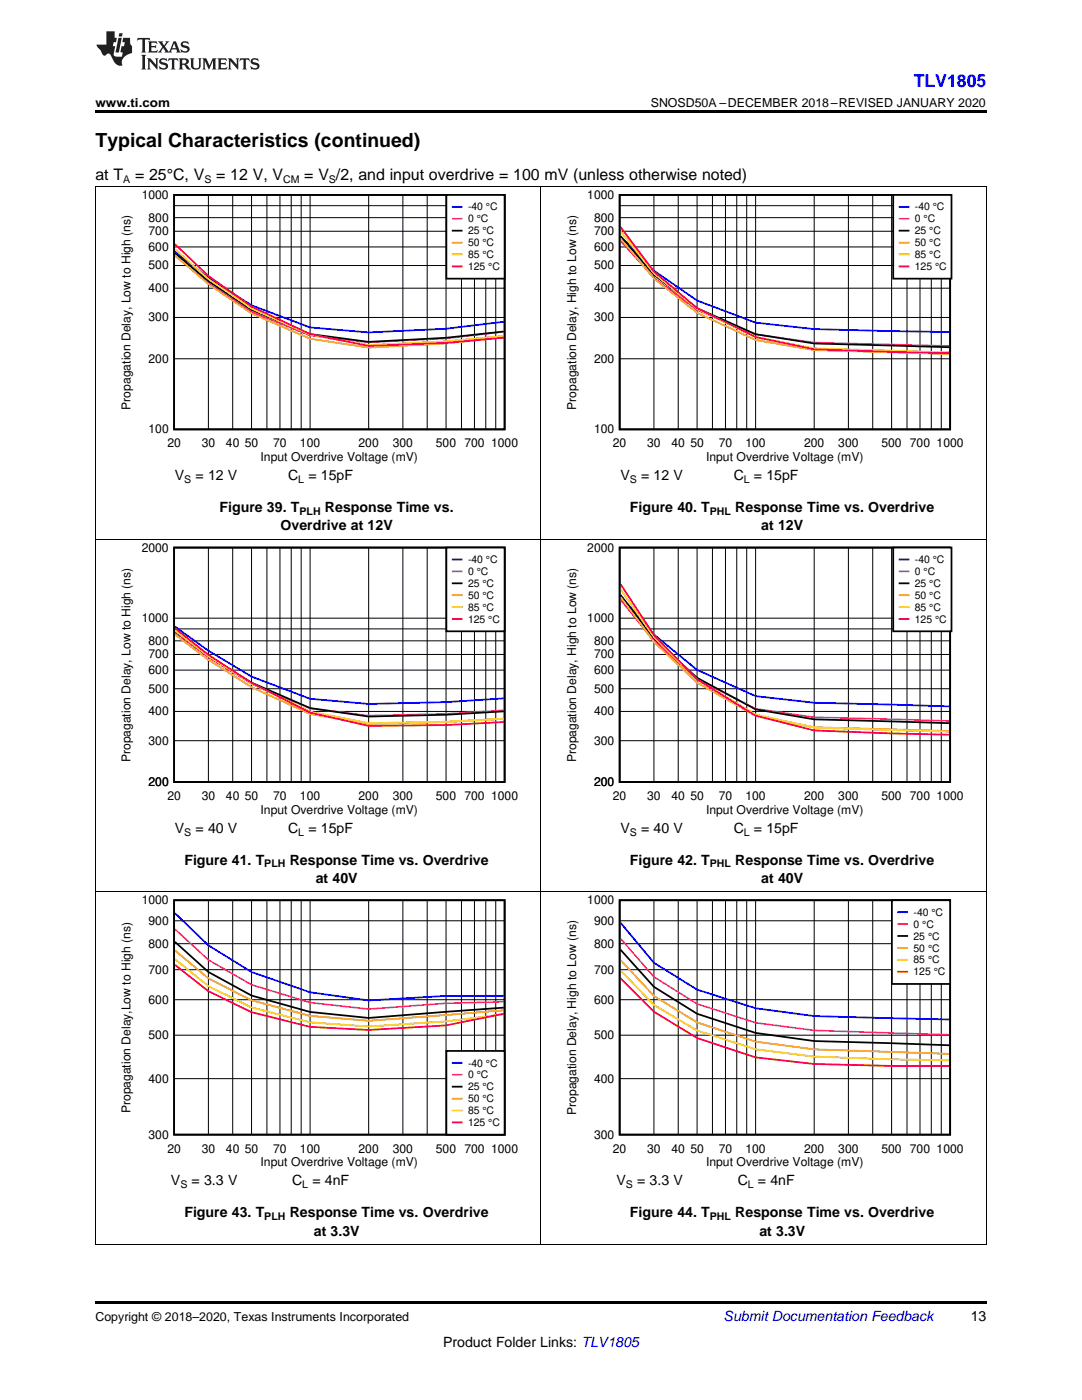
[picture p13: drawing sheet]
<svg xmlns="http://www.w3.org/2000/svg" width="216mm" height="279mm" viewBox="0 0 216 279" stroke-linecap="round" stroke-linejoin="round" font-family="sans-serif">
<defs><g id="words">
<text font-size="3.9" x="19" y="29.3">Typical Characteristics (continued)</text>
<text font-size="3.5" fill="#00f" x="182.3" y="17.3">TLV1805</text>
<g font-size="3.2">
<text x="19" y="36">at T</text>
<text x="27" y="36">= 25°C, V</text>
<text x="43.1" y="36">= 12 V, V</text>
<text x="60.7" y="36">= V /2, and input overdrive = 100 mV (unless otherwise noted)</text>
</g>
<g font-size="2.8">
<text x="34.9" y="95.8">V</text>
<text x="39" y="95.8">= 12 V</text>
<text x="57.5" y="95.8">C</text>
<text x="61.5" y="95.8">= 15pF</text>
<text x="123.8" y="95.8">V</text>
<text x="127.9" y="95.8">= 12 V</text>
<text x="146.4" y="95.8">C</text>
<text x="150.4" y="95.8">= 15pF</text>
<text x="43.8" y="102.2">Figure 39. T</text>
<text x="56" y="105.9">Overdrive at 12V</text>
<text x="64.8" y="102.2">Response Time vs.</text>
<text x="125.7" y="102.2">Figure 40. T</text>
<text x="146.7" y="102.2">Response Time vs. Overdrive</text>
<text x="151.9" y="105.9">at 12V</text>
<text x="34.9" y="166.2">V</text>
<text x="39" y="166.2">= 40 V</text>
<text x="57.5" y="166.2">C</text>
<text x="61.5" y="166.2">= 15pF</text>
<text x="123.8" y="166.2">V</text>
<text x="127.9" y="166.2">= 40 V</text>
<text x="146.4" y="166.2">C</text>
<text x="150.4" y="166.2">= 15pF</text>
<text x="36.8" y="172.5">Figure 41. T</text>
<text x="57.8" y="172.5">Response Time vs. Overdrive</text>
<text x="125.7" y="172.5">Figure 42. T</text>
<text x="146.7" y="172.5">Response Time vs. Overdrive</text>
<text x="63" y="176.2">at 40V</text>
<text x="151.9" y="176.2">at 40V</text>
<text x="34.1" y="236.6">V</text>
<text x="38.2" y="236.6">= 3.3 V</text>
<text x="58.3" y="236.6">C</text>
<text x="62.3" y="236.6">= 4nF</text>
<text x="123" y="236.6">V</text>
<text x="127.1" y="236.6">= 3.3 V</text>
<text x="147.2" y="236.6">C</text>
<text x="151.2" y="236.6">= 4nF</text>
<text x="36.8" y="242.9">Figure 43. T</text>
<text x="57.8" y="242.9">Response Time vs. Overdrive</text>
<text x="125.7" y="242.9">Figure 44. T</text>
<text x="146.7" y="242.9">Response Time vs. Overdrive</text>
<text x="62.6" y="246.6">at 3.3V</text>
<text x="151.5" y="246.6">at 3.3V</text>
<text x="193.7" y="263.6">13</text>
<text x="88.4" y="268.9">Product Folder Links: TLV1805</text>
</g>
<text font-size="2.8" fill="#0000c8" x="144.4" y="263.6">Submit Documentation Feedback</text>
<g font-size="2.5">
<text x="19" y="21.4">www.ti.com</text>
<text x="129.9" y="21.4">SNOSD50A –DECEMBER 2018–REVISED JANUARY 2020</text>
<text x="19" y="263.6">Copyright © 2018–2020, Texas Instruments Incorporated</text>
</g>
<g font-size="2.4">
<text x="28.3" y="39.7">1000</text>
<text x="117.2" y="39.7">1000</text>
<text x="29.6" y="46.9">700</text>
<text x="29.6" y="44.2">800</text>
<text x="118.5" y="46.9">700</text>
<text x="118.5" y="44.2">800</text>
<text x="29.6" y="53.8">500</text>
<text x="29.6" y="50.1">600</text>
<text x="118.5" y="53.8">500</text>
<text x="118.5" y="50.1">600</text>
<text x="29.6" y="58.3">400</text>
<text x="118.5" y="58.3">400</text>
<text x="29.6" y="64.2">300</text>
<text x="118.5" y="64.2">300</text>
<text x="29.6" y="72.4">200</text>
<text x="118.5" y="72.4">200</text>
<text x="26.1" y="81.8" transform="rotate(-90 26.1 81.8)">Propagation Delay, Low to High (ns)</text>
<text x="115" y="81.8" transform="rotate(-90 115 81.8)">Propagation Delay, High to Low (ns)</text>
<text x="29.6" y="86.5">100</text>
<text x="33.4" y="89.3">20</text>
<text x="40.2" y="89.3">30</text>
<text x="45.1" y="89.3">40</text>
<text x="48.9" y="89.3">50</text>
<text x="54.5" y="89.3">70</text>
<text x="59.9" y="89.3">100</text>
<text x="71.5" y="89.3">200</text>
<text x="78.4" y="89.3">300</text>
<text x="87" y="89.3">500</text>
<text x="92.7" y="89.3">700</text>
<text x="98" y="89.3">1000</text>
<text x="118.5" y="86.5">100</text>
<text x="122.3" y="89.3">20</text>
<text x="129.1" y="89.3">30</text>
<text x="134" y="89.3">40</text>
<text x="137.8" y="89.3">50</text>
<text x="143.4" y="89.3">70</text>
<text x="148.8" y="89.3">100</text>
<text x="160.4" y="89.3">200</text>
<text x="167.3" y="89.3">300</text>
<text x="175.9" y="89.3">500</text>
<text x="181.6" y="89.3">700</text>
<text x="186.9" y="89.3">1000</text>
<text x="52" y="92">Input Overdrive Voltage (mV)</text>
<text x="140.9" y="92">Input Overdrive Voltage (mV)</text>
<text x="28.3" y="110.1">2000</text>
<text x="117.2" y="110.1">2000</text>
<text x="28.3" y="124.2">1000</text>
<text x="117.2" y="124.2">1000</text>
<text x="29.6" y="131.4">700</text>
<text x="29.6" y="128.7">800</text>
<text x="118.5" y="131.4">700</text>
<text x="118.5" y="128.7">800</text>
<text x="29.6" y="134.5">600</text>
<text x="118.5" y="134.5">600</text>
<text x="29.6" y="142.8">400</text>
<text x="29.6" y="138.2">500</text>
<text x="118.5" y="142.8">400</text>
<text x="118.5" y="138.2">500</text>
<text x="29.6" y="148.6">300</text>
<text x="118.5" y="148.6">300</text>
<text x="26.1" y="152.1" transform="rotate(-90 26.1 152.1)">Propagation Delay, Low to High (ns)</text>
<text x="115" y="152.1" transform="rotate(-90 115 152.1)">Propagation Delay, High to Low (ns)</text>
<text x="29.6" y="156.9">200</text>
<text x="33.4" y="159.6">20</text>
<text x="40.2" y="159.6">30</text>
<text x="45.1" y="159.6">40</text>
<text x="48.9" y="159.6">50</text>
<text x="54.5" y="159.6">70</text>
<text x="59.9" y="159.6">100</text>
<text x="71.5" y="159.6">200</text>
<text x="78.4" y="159.6">300</text>
<text x="87" y="159.6">500</text>
<text x="92.7" y="159.6">700</text>
<text x="98" y="159.6">1000</text>
<text x="118.5" y="156.9">200</text>
<text x="122.3" y="159.6">20</text>
<text x="129.1" y="159.6">30</text>
<text x="134" y="159.6">40</text>
<text x="137.8" y="159.6">50</text>
<text x="143.4" y="159.6">70</text>
<text x="148.8" y="159.6">100</text>
<text x="160.4" y="159.6">200</text>
<text x="167.3" y="159.6">300</text>
<text x="175.9" y="159.6">500</text>
<text x="181.6" y="159.6">700</text>
<text x="186.9" y="159.6">1000</text>
<text x="52" y="162.4">Input Overdrive Voltage (mV)</text>
<text x="140.9" y="162.4">Input Overdrive Voltage (mV)</text>
<text x="28.3" y="180.5">1000</text>
<text x="29.6" y="184.6">900</text>
<text x="117.2" y="180.5">1000</text>
<text x="118.5" y="184.6">900</text>
<text x="29.6" y="189.1">800</text>
<text x="118.5" y="189.1">800</text>
<text x="29.6" y="194.3">700</text>
<text x="118.5" y="194.3">700</text>
<text x="29.6" y="200.3">600</text>
<text x="118.5" y="200.3">600</text>
<text x="29.6" y="207.4">500</text>
<text x="118.5" y="207.4">500</text>
<text x="29.6" y="216.1">400</text>
<text x="118.5" y="216.1">400</text>
<text x="26.1" y="222.2" transform="rotate(-90 26.1 222.2)">Propagation Delay,Low to High (ns)</text>
<text x="29.6" y="227.2">300</text>
<text x="115" y="222.5" transform="rotate(-90 115 222.5)">Propagation Delay, High to Low (ns)</text>
<text x="118.5" y="227.2">300</text>
<text x="33.4" y="230">20</text>
<text x="40.2" y="230">30</text>
<text x="45.1" y="230">40</text>
<text x="48.9" y="230">50</text>
<text x="52" y="232.8">Input Overdrive Voltage (mV)</text>
<text x="54.5" y="230">70</text>
<text x="59.9" y="230">100</text>
<text x="71.5" y="230">200</text>
<text x="78.4" y="230">300</text>
<text x="87" y="230">500</text>
<text x="92.7" y="230">700</text>
<text x="98" y="230">1000</text>
<text x="122.3" y="230">20</text>
<text x="129.1" y="230">30</text>
<text x="134" y="230">40</text>
<text x="137.8" y="230">50</text>
<text x="140.9" y="232.8">Input Overdrive Voltage (mV)</text>
<text x="143.4" y="230">70</text>
<text x="148.8" y="230">100</text>
<text x="160.4" y="230">200</text>
<text x="167.3" y="230">300</text>
<text x="175.9" y="230">500</text>
<text x="181.6" y="230">700</text>
<text x="186.9" y="230">1000</text>
</g>
<g font-size="2.1">
<text x="24.6" y="36.6">A</text>
<text x="40.8" y="36.6">S</text>
<text x="56.5" y="36.6">CM</text>
<text x="65.6" y="36.6">S</text>
<text x="93.4" y="42">-40 °C</text>
<text x="93.4" y="44.4">0 °C</text>
<text x="93.4" y="46.8">25 °C</text>
<text x="182.6" y="42">-40 °C</text>
<text x="182.6" y="44.4">0 °C</text>
<text x="182.6" y="46.8">25 °C</text>
<text x="93.4" y="49.1">50 °C</text>
<text x="93.4" y="51.5">85 °C</text>
<text x="93.4" y="53.9">125 °C</text>
<text x="182.6" y="49.1">50 °C</text>
<text x="182.6" y="51.5">85 °C</text>
<text x="182.6" y="53.9">125 °C</text>
<text x="36.8" y="96.4">S</text>
<text x="59.5" y="96.4">L</text>
<text x="125.7" y="96.4">S</text>
<text x="148.4" y="96.4">L</text>
<text x="59.8" y="102.7">PLH</text>
<text x="141.6" y="102.7">PHL</text>
<text x="93.4" y="112.4">-40 °C</text>
<text x="182.6" y="112.4">-40 °C</text>
<text x="93.4" y="114.8">0 °C</text>
<text x="93.4" y="117.1">25 °C</text>
<text x="93.4" y="119.5">50 °C</text>
<text x="182.6" y="114.8">0 °C</text>
<text x="182.6" y="117.1">25 °C</text>
<text x="182.6" y="119.5">50 °C</text>
<text x="93.4" y="121.9">85 °C</text>
<text x="93.4" y="124.3">125 °C</text>
<text x="182.6" y="121.9">85 °C</text>
<text x="182.6" y="124.3">125 °C</text>
<text x="36.8" y="166.8">S</text>
<text x="59.5" y="166.8">L</text>
<text x="125.7" y="166.8">S</text>
<text x="148.4" y="166.8">L</text>
<text x="52.7" y="173.1">PLH</text>
<text x="141.6" y="173.1">PHL</text>
<text x="182.3" y="182.8">-40 °C</text>
<text x="182.3" y="185.1">0 °C</text>
<text x="182.3" y="187.5">25 °C</text>
<text x="182.3" y="189.9">50 °C</text>
<text x="182.3" y="192.3">85 °C</text>
<text x="182.3" y="194.7">125 °C</text>
<text x="93.4" y="212.8">-40 °C</text>
<text x="93.4" y="215.2">0 °C</text>
<text x="93.4" y="217.6">25 °C</text>
<text x="93.4" y="220">50 °C</text>
<text x="93.4" y="222.3">85 °C</text>
<text x="93.4" y="224.7">125 °C</text>
<text x="36" y="237.1">S</text>
<text x="60.3" y="237.1">L</text>
<text x="124.9" y="237.1">S</text>
<text x="149.2" y="237.1">L</text>
<text x="52.7" y="243.5">PLH</text>
<text x="141.6" y="243.5">PHL</text>
</g>
</g></defs>
<path d="M19 248.4h.2zM196.7 248.4h.1zM19 259.7h177.8v.5h-177.8z" fill="#000"/>
<path d="M19.1 178v70.4M107.9 178v70.4M196.8 178v70.4M19 248.3h177.8" fill="none" stroke="#000" stroke-width=".2"/>
<path d="M23.7 178.7h79.6v54.7h-79.6z" fill-rule="evenodd" fill="#fff"/>
<path d="M34.7 179.7h66v46.7h-66zM34.9 188l6.7 6 8.6 4.7 11.7 3.3 11.7 1.2 26.9-2.1" fill="none" stroke="#000" stroke-width=".35"/>
<g fill="none" stroke="#000" stroke-width=".2">
<path d="M41.6 179.7v46.8M46.4 179.7v46.8M50.2 179.7v46.8M53.3 179.7v46.8M55.9 179.7v46.8M58.1 179.7v46.8M60.1 179.7v46.8M61.9 179.7v46.8M73.6 179.7v46.8M80.4 179.7v46.8M85.2 179.7v46.8M89 179.7v46.8"/>
<path d="M92.1 179.7v46.8M94.7 179.7v46.8M96.9 179.7v46.8M98.9 179.7v46.8M34.7 199.5h66M34.7 193.5h66M34.7 188.3h66M34.7 183.8h66M34.7 215.3h66M34.7 206.6h66"/>
</g>
<path d="M34.9 182.2l6.7 6.5 8.6 5.3 11.7 4 11.7 1.7 15.4-.9 11.5-.1" fill="none" stroke="#00f" stroke-width=".35"/>
<path d="M34.9 185.4l6.7 6.2 8.6 4.9 11.7 3.6 11.7 1.3 15.4-1.2 11.5-.3" fill="none" stroke="#f0f" stroke-width=".35"/>
<path d="M34.9 189.7l6.7 5.6 8.6 4.3 11.7 3.1 11.7 1 26.9-2.1" fill="none" stroke="#f90" stroke-width=".35"/>
<path d="M34.9 191.4l6.7 5.4 8.6 4.3 11.7 2.9 11.7 .9 15.4-1.1 11.5-1.4" fill="none" stroke="#fc0" stroke-width=".35"/>
<path d="M34.9 192.6l6.7 5.2 8.6 4.2 11.7 2.9 11.7 .7 15.4-1 11.5-2.3" fill="none" stroke="#f00" stroke-width=".35"/>
<path d="M89.1 209.7h11.6v16.7h-11.6z" fill-rule="evenodd" fill="#fff"/>
<path d="M89.1 209.7h11.6v16.7h-11.6zM90.3 216.9h1.8" fill="none" stroke="#000" stroke-width=".35"/>
<path d="M90.3 212.1h1.8" fill="none" stroke="#00f" stroke-width=".35"/>
<path d="M90.3 214.5h1.8" fill="none" stroke="#f0f" stroke-width=".35"/>
<path d="M90.3 219.2h1.8" fill="none" stroke="#f90" stroke-width=".35"/>
<path d="M90.3 221.6h1.8" fill="none" stroke="#fc0" stroke-width=".35"/>
<path d="M90.3 224h1.8" fill="none" stroke="#f00" stroke-width=".35"/>
<path d="M112.6 178.7h79.6v54.7h-79.6z" fill-rule="evenodd" fill="#fff"/>
<path d="M123.6 179.7h66v46.7h-66zM123.8 189.5l6.7 7.4 8.6 5.4 11.7 3.8 11.7 1.7 26.9 .8" fill="none" stroke="#000" stroke-width=".35"/>
<g fill="none" stroke="#000" stroke-width=".2">
<path d="M130.5 179.7v46.8M135.3 179.7v46.8M139.1 179.7v46.8M142.2 179.7v46.8M144.8 179.7v46.8M147 179.7v46.8M149 179.7v46.8M150.8 179.7v46.8M162.5 179.7v46.8M169.3 179.7v46.8M174.1 179.7v46.8M177.9 179.7v46.8"/>
<path d="M181 179.7v46.8M183.6 179.7v46.8M185.8 179.7v46.8M187.8 179.7v46.8M123.6 199.5h66M123.6 193.5h66M123.6 188.3h66M123.6 183.8h66M123.6 215.3h66M123.6 206.6h66"/>
</g>
<path d="M123.8 184.1l6.7 8 8.6 5.4 11.7 3.7 11.7 1.6 26.9 .7" fill="none" stroke="#00f" stroke-width=".35"/>
<path d="M123.8 187.3l6.7 7.7 8.6 5.3 11.7 3.8 11.7 1.5 26.9 .9" fill="none" stroke="#f0f" stroke-width=".35"/>
<path d="M123.8 191.6l6.7 7.2 8.6 5.3 11.7 3.8 11.7 1.5 26.9 .9" fill="none" stroke="#f90" stroke-width=".35"/>
<path d="M123.8 193.7l6.7 6.9 8.6 5.1 11.7 3.7 11.7 1.5 15.4 .5 11.5 .2" fill="none" stroke="#fc0" stroke-width=".35"/>
<path d="M123.8 195.2l6.7 6.7 8.6 5.3 11.7 3.8 11.7 1.3 15.4 .4h11.5" fill="none" stroke="#f00" stroke-width=".35"/>
<path d="M178 179.7h11.6v16.7h-11.6z" fill-rule="evenodd" fill="#fff"/>
<path d="M178 179.7h11.6v16.7h-11.6zM179.2 186.8h1.8" fill="none" stroke="#000" stroke-width=".35"/>
<path d="M179.2 182h1.8" fill="none" stroke="#00f" stroke-width=".35"/>
<path d="M179.2 184.4h1.8" fill="none" stroke="#f0f" stroke-width=".35"/>
<path d="M179.2 189.2h1.8" fill="none" stroke="#f90" stroke-width=".35"/>
<path d="M179.2 191.5h1.8" fill="none" stroke="#fc0" stroke-width=".35"/>
<path d="M179.2 193.9h1.8" fill="none" stroke="#f00" stroke-width=".35"/>
<path d="M19.1 107.6v70.4M107.9 107.6v70.4M196.8 107.6v70.4M19 178h177.8" fill="none" stroke="#000" stroke-width=".2"/>
<path d="M23.7 108.3h79.6v54.7h-79.6z" fill-rule="evenodd" fill="#fff"/>
<path d="M34.7 109.3h66v46.8h-66zM34.9 126l6.7 4.9 8.6 5.3 11.7 5.1 11.7 1.7 15.4-.4 11.5-.6" fill="none" stroke="#000" stroke-width=".35"/>
<g fill="none" stroke="#000" stroke-width=".2">
<path d="M41.6 109.3v46.8M46.4 109.3v46.8M50.2 109.3v46.8M53.3 109.3v46.8M55.9 109.3v46.8M58.1 109.3v46.8M60.1 109.3v46.8M61.9 109.3v46.8M73.6 109.3v46.8M80.4 109.3v46.8M85.2 109.3v46.8M89 109.3v46.8"/>
<path d="M92.1 109.3v46.8M94.7 109.3v46.8M96.9 109.3v46.8M98.9 109.3v46.8M34.7 137.5h66M34.7 133.7h66M34.7 130.6h66M34.7 127.9h66M34.7 125.5h66M34.7 123.4h66M34.7 156.1h66M34.7 147.8h66"/>
<path d="M34.7 142h66"/>
</g>
<path d="M34.9 125l6.7 4.9 8.6 5.1 11.7 4.5 11.7 1 15.4-.4 11.5-.7" fill="none" stroke="#00f" stroke-width=".35"/>
<path d="M34.9 126.2l6.7 5 8.6 5.3 11.7 4.9 11.7 1.4 15.4-.3 11.5-.7" fill="none" stroke="#f0f" stroke-width=".35"/>
<path d="M34.9 126.6l6.7 5.1 8.6 5.4 11.7 5.4 11.7 1.9 15.4-.3 11.5-.6" fill="none" stroke="#f90" stroke-width=".35"/>
<path d="M34.9 125.9l6.7 5.1 8.6 5.4 11.7 5.6 11.7 2.3 15.4-.3 11.5-.6" fill="none" stroke="#fc0" stroke-width=".35"/>
<path d="M34.9 125.4l6.7 5.3 8.6 5.6 11.7 5.9 11.7 2.7 15.4-.2 11.5-.6" fill="none" stroke="#f00" stroke-width=".35"/>
<path d="M89.1 109.3h11.6v16.7h-11.6z" fill-rule="evenodd" fill="#fff"/>
<path d="M89.1 109.3h11.6v16.7h-11.6zM90.3 116.4h1.8" fill="none" stroke="#000" stroke-width=".35"/>
<path d="M90.3 111.7h1.8" fill="none" stroke="#00f" stroke-width=".35"/>
<path d="M90.3 114h1.8" fill="none" stroke="#f0f" stroke-width=".35"/>
<path d="M90.3 118.8h1.8" fill="none" stroke="#f90" stroke-width=".35"/>
<path d="M90.3 121.2h1.8" fill="none" stroke="#fc0" stroke-width=".35"/>
<path d="M90.3 123.5h1.8" fill="none" stroke="#f00" stroke-width=".35"/>
<path d="M112.6 108.3h79.6v54.7h-79.6z" fill-rule="evenodd" fill="#fff"/>
<path d="M123.6 109.3h66v46.8h-66zM123.8 118.7l6.7 8.7 8.6 7.9 11.7 6.3 11.7 2 26.9 .7" fill="none" stroke="#000" stroke-width=".35"/>
<g fill="none" stroke="#000" stroke-width=".2">
<path d="M130.5 109.3v46.8M135.3 109.3v46.8M139.1 109.3v46.8M142.2 109.3v46.8M144.8 109.3v46.8M147 109.3v46.8M149 109.3v46.8M150.8 109.3v46.8M162.5 109.3v46.8M169.3 109.3v46.8M174.1 109.3v46.8M177.9 109.3v46.8"/>
<path d="M181 109.3v46.8M183.6 109.3v46.8M185.8 109.3v46.8M187.8 109.3v46.8M123.6 137.5h66M123.6 133.7h66M123.6 130.6h66M123.6 127.9h66M123.6 125.5h66M123.6 123.4h66M123.6 156.1h66M123.6 147.8h66"/>
<path d="M123.6 142h66"/>
</g>
<path d="M123.8 118.9l6.7 7.7 8.6 7.1 11.7 5.2 11.7 1.3 26.9 .8" fill="none" stroke="#00f" stroke-width=".35"/>
<path d="M123.8 119.7l6.7 8.2 8.6 7.6 11.7 6 11.7 1.7 26.9 .7" fill="none" stroke="#f0f" stroke-width=".35"/>
<path d="M123.8 119.1l6.7 9 8.6 8.1 11.7 6.7 11.7 2.3 26.9 .7" fill="none" stroke="#f90" stroke-width=".35"/>
<path d="M123.8 117.6l6.7 9.6 8.6 8.4 11.7 7 11.7 2.6 26.9 .8" fill="none" stroke="#fc0" stroke-width=".35"/>
<path d="M123.8 116.5l6.7 10.3 8.6 8.8 11.7 7.2 11.7 3 15.4 .6 11.5 .2" fill="none" stroke="#f00" stroke-width=".35"/>
<path d="M178.2 109.3h11.7v16.7h-11.7z" fill-rule="evenodd" fill="#fff"/>
<path d="M178.2 109.3h11.7v16.7h-11.7zM179.5 116.4h1.8" fill="none" stroke="#000" stroke-width=".35"/>
<path d="M179.5 111.7h1.8" fill="none" stroke="#00f" stroke-width=".35"/>
<path d="M179.5 114h1.8" fill="none" stroke="#f0f" stroke-width=".35"/>
<path d="M179.5 118.8h1.8" fill="none" stroke="#f90" stroke-width=".35"/>
<path d="M179.5 121.2h1.8" fill="none" stroke="#fc0" stroke-width=".35"/>
<path d="M179.5 123.5h1.8" fill="none" stroke="#f00" stroke-width=".35"/>
<path d="M19.1 37.3v70.3M107.9 37.3v70.3M196.8 37.3v70.3M19 107.6h177.8" fill="none" stroke="#000" stroke-width=".2"/>
<path d="M23.7 37.9h79.6v54.7h-79.6z" fill-rule="evenodd" fill="#fff"/>
<path d="M34.7 38.9h66v46.8h-66zM34.9 50.5l6.7 5.6 8.6 5.7 11.7 4.9 11.7 1.5 15.4-.8 11.5-1.2" fill="none" stroke="#000" stroke-width=".35"/>
<g fill="none" stroke="#000" stroke-width=".2">
<path d="M41.6 38.9v46.8M46.4 38.9v46.8M50.2 38.9v46.8M53.3 38.9v46.8M55.9 38.9v46.8M58.1 38.9v46.8M60.1 38.9v46.8M61.9 38.9v46.8M73.6 38.9v46.8M80.4 38.9v46.8M85.2 38.9v46.8M89 38.9v46.8"/>
<path d="M92.1 38.9v46.8M94.7 38.9v46.8M96.9 38.9v46.8M98.9 38.9v46.8M34.7 57.5h66M34.7 53h66M34.7 49.3h66M34.7 46.2h66M34.7 43.4h66M34.7 41h66M34.7 71.6h66M34.7 63.4h66"/>
</g>
<path d="M34.9 50.2l6.7 5.2 8.6 5.5 11.7 4.4 11.7 1 15.4-.7 11.5-1.4" fill="none" stroke="#00f" stroke-width=".35"/>
<path d="M34.9 51l6.7 5.5 8.6 5.8 11.7 4.7 11.7 1.3 15.4-.8 11.5-1.3" fill="none" stroke="#f0f" stroke-width=".35"/>
<path d="M34.9 50.9l6.7 5.8 8.6 5.9 11.7 5 11.7 1.8 15.4-.9 11.5-1.1" fill="none" stroke="#f90" stroke-width=".35"/>
<path d="M34.9 49.7l6.7 6 8.6 5.9 11.7 5.2 11.7 2.1 15.4-.8 11.5-1" fill="none" stroke="#fc0" stroke-width=".35"/>
<path d="M34.9 48.7l6.7 6.4 8.6 6.1 11.7 5.5 11.7 2.3 15.4-.6 11.5-1" fill="none" stroke="#f00" stroke-width=".35"/>
<path d="M89.1 38.9h11.6v16.7h-11.6z" fill-rule="evenodd" fill="#fff"/>
<path d="M89.1 38.9h11.6v16.7h-11.6zM90.3 46h1.8" fill="none" stroke="#000" stroke-width=".35"/>
<path d="M90.3 41.3h1.8" fill="none" stroke="#00f" stroke-width=".35"/>
<path d="M90.3 43.7h1.8" fill="none" stroke="#f0f" stroke-width=".35"/>
<path d="M90.3 48.4h1.8" fill="none" stroke="#f90" stroke-width=".35"/>
<path d="M90.3 50.8h1.8" fill="none" stroke="#fc0" stroke-width=".35"/>
<path d="M90.3 53.2h1.8" fill="none" stroke="#f00" stroke-width=".35"/>
<path d="M112.6 37.9h79.6v54.7h-79.6z" fill-rule="evenodd" fill="#fff"/>
<path d="M123.6 38.9h66v46.8h-66zM123.8 47.1l6.7 7.7 8.6 6.7 11.7 5.2 11.7 1.8 26.9 .8" fill="none" stroke="#000" stroke-width=".35"/>
<g fill="none" stroke="#000" stroke-width=".2">
<path d="M130.5 38.9v46.8M135.3 38.9v46.8M139.1 38.9v46.8M142.2 38.9v46.8M144.8 38.9v46.8M147 38.9v46.8M149 38.9v46.8M150.8 38.9v46.8M162.5 38.9v46.8M169.3 38.9v46.8M174.1 38.9v46.8M177.9 38.9v46.8"/>
<path d="M181 38.9v46.8M183.6 38.9v46.8M185.8 38.9v46.8M187.8 38.9v46.8M123.6 57.5h66M123.6 53h66M123.6 49.3h66M123.6 46.2h66M123.6 43.4h66M123.6 41h66M123.6 71.6h66M123.6 63.4h66"/>
</g>
<path d="M123.8 47.1l6.7 6.9 8.6 6 11.7 4.4 11.7 1.3 26.9 .6" fill="none" stroke="#00f" stroke-width=".35"/>
<path d="M123.8 48.1l6.7 7.3 8.6 6.5 11.7 4.8 11.7 1.7 26.9 .7" fill="none" stroke="#f0f" stroke-width=".35"/>
<path d="M123.8 47.6l6.7 8 8.6 6.8 11.7 5.5 11.7 2 26.9 .7" fill="none" stroke="#f90" stroke-width=".35"/>
<path d="M123.8 46.1l6.7 8.5 8.6 7.1 11.7 5.6 11.7 2.2 26.9 .8" fill="none" stroke="#fc0" stroke-width=".35"/>
<path d="M123.8 45.3l6.7 8.9 8.6 7.3 11.7 5.8 11.7 2.4 26.9 .8" fill="none" stroke="#f00" stroke-width=".35"/>
<path d="M178.2 38.9h11.7v16.7h-11.7z" fill-rule="evenodd" fill="#fff"/>
<path d="M178.2 38.9h11.7v16.7h-11.7zM179.5 46h1.8" fill="none" stroke="#000" stroke-width=".35"/>
<path d="M179.5 41.3h1.8" fill="none" stroke="#00f" stroke-width=".35"/>
<path d="M179.5 43.7h1.8" fill="none" stroke="#f0f" stroke-width=".35"/>
<path d="M179.5 48.4h1.8" fill="none" stroke="#f90" stroke-width=".35"/>
<path d="M179.5 50.8h1.8" fill="none" stroke="#fc0" stroke-width=".35"/>
<path d="M179.5 53.2h1.8" fill="none" stroke="#f00" stroke-width=".35"/>
<path d="M19 37.2h177.8" fill="none" stroke="#000" stroke-width=".2"/>
<path d="M19 22h177.8v.5h-177.8z" fill="#000"/>
<g fill="#231f20">
<path d="M27.5 7.6l-.1 .5 .4-.2h.6v.1v2.1l-.2 .4h1l-.3-.4v-2.1l.1-.1h.5l.5 .2-.2-.5zM29.5 8.3l.2 .3v1.5l-.2 .4h1.8l.2-.6a1.04 1.04 0 0 1-1.3 .2v-.7h.6l.3 .2v-.6l-.3 .2h-.6v-.6l.8-.1 .4 .3-.2-.5zM31.5 8.3l.9 1.1-.9 1.1h.8l-.2-.2 .5-.7 .4 .7-.2 .2h1.5l-.1-.2 .1-.4h.9l.1 .4-.2 .2h1l-.3-.3-.7-1.9h-.5l-.9 2-.8-1 .9-1h-.8l.1 .3-.3 .5-.4-.6 .2-.2zM34.7 8.6l.4 1h-.7zM36.3 8.4a.63 .63 0 0 0-.2 .7 .63 .63 0 0 0 .6 .4l.6 .2 .1 .2a.75 .75 0 0 1-.7 .4 .75 .75 0 0 1-.6-.5l.1 .7 .1-.1a1.11 1.11 0 0 0 1.5-.6 1.13 1.13 0 0 0-1.2-.8l-.1-.4a1.04 1.04 0 0 1 1.2 .2l-.2-.5-.1 .1-.5-.2zM28.2 10.9l.2 .4v2.2l-.2 .4h1l-.3-.4v-2.2l.3-.4zM29.3 11.6l.3 .4v1.5l-.3 .4h.8l-.2-.4v-1.3l1.5 1.7v-1.9l.2-.4h-.7l.2 .4v.9l-1.1-1.3zM32 11.8a.62 .62 0 0 0-.2 .7 .62 .62 0 0 0 .6 .4l.6 .1 .1 .3a.76 .76 0 0 1-.7 .3 .76 .76 0 0 1-.6-.4l.1 .7 .1-.1a1.11 1.11 0 0 0 1.5-.6 1.13 1.13 0 0 0-1.2-.8l-.1-.4a1.04 1.04 0 0 1 1.2 .2l-.2-.6-.1 .1-.5-.1zM33.7 11.6l-.2 .6a.61 .61 0 0 1 .8-.3v1.6l-.2 .4h.9l-.2-.4v-1.6a.63 .63 0 0 1 .8 .3l-.2-.6zM35.6 11.6l.3 .4v1.5l-.3 .4h1l-.2-.2v-.8l.5 .2a.76 .76 0 0 0 1.2 .7l-1-1a.58 .58 0 0 0 .6-.5 .58 .58 0 0 0-.5-.6zM36.4 11.9h.1a.45 .45 0 0 1 .5 .1 .45 .45 0 0 1 .1 .5l-.7 .2zM37.9 11.6l.2 .2a2.17 2.17 0 0 0 .3 1.9 .99 .99 0 0 0 1.6-.6v-1.1l.2-.4h-.7l.2 .2a1.92 1.92 0 0 1-.2 1.8 .6 .6 0 0 1-.9-.5v-1.1l.2-.4zM40.4 11.6l.2 .4v1.5l-.2 .4h.7l-.2-.4v-1.4l.8 1.8 .8-1.8v1.4l-.2 .4h.9l-.2-.4v-1.5l.2-.4h-.8l-.6 1.5-.6-1.5zM43.4 11.6l.2 .4v1.5l-.2 .4h1.8l.2-.6a1.04 1.04 0 0 1-1.3 .1v-.6h.5l.4 .2v-.6l-.4 .2h-.5v-.7h.8l.3 .3-.1-.6zM45.5 11.6l.2 .4v1.5l-.2 .4h.7l-.2-.4v-1.3l1.5 1.7v-1.9l.2-.4h-.7l.2 .4v.9l-1.1-1.3zM47.9 11.6l-.1 .6a.61 .61 0 0 1 .8-.3v1.6l-.3 .4h1l-.3-.4 .1-1.6a.63 .63 0 0 1 .7 .3l-.1-.6zM50.2 11.8a.62 .62 0 0 0-.2 .7 .62 .62 0 0 0 .6 .4l.6 .1 .2 .3a.76 .76 0 0 1-.8 .3 .76 .76 0 0 1-.6-.4l.1 .7 .2-.1a1.11 1.11 0 0 0 1.5-.6 1.13 1.13 0 0 0-1.3-.8l-.1-.4a1.04 1.04 0 0 1 1.2 .2l-.1-.6-.2 .1-.5-.1z"/>
<path d="M21.2 6.3v2.6h-1.9l.1 .4 .7 .9a.91 .91 0 0 0 1 .8 .56 .56 0 0 1 .5-.3 .56 .56 0 0 1 .5 .3l.4 .8a1.53 1.53 0 0 0 1.9 1.2 1.54 1.54 0 0 1 1-2.1l.9-.3v-1.4a1.52 1.52 0 0 1-.3-1.6h-1.4l-.2 .8h.5l-.2 .8h-.4l-.2 1v.2l.4 .1-.2 .8a1.93 1.93 0 0 1-1.6-.3l.3-1.8h-.5l.2-.8h.4l.2-.8h-.4v-1.3zM23.6 7.6l-.6 2.9h.7l.6-2.9zM23.8 6.6l-.1 .7h.6l.2-.7z"/>
</g>
<use href="#words"/>
</svg>
